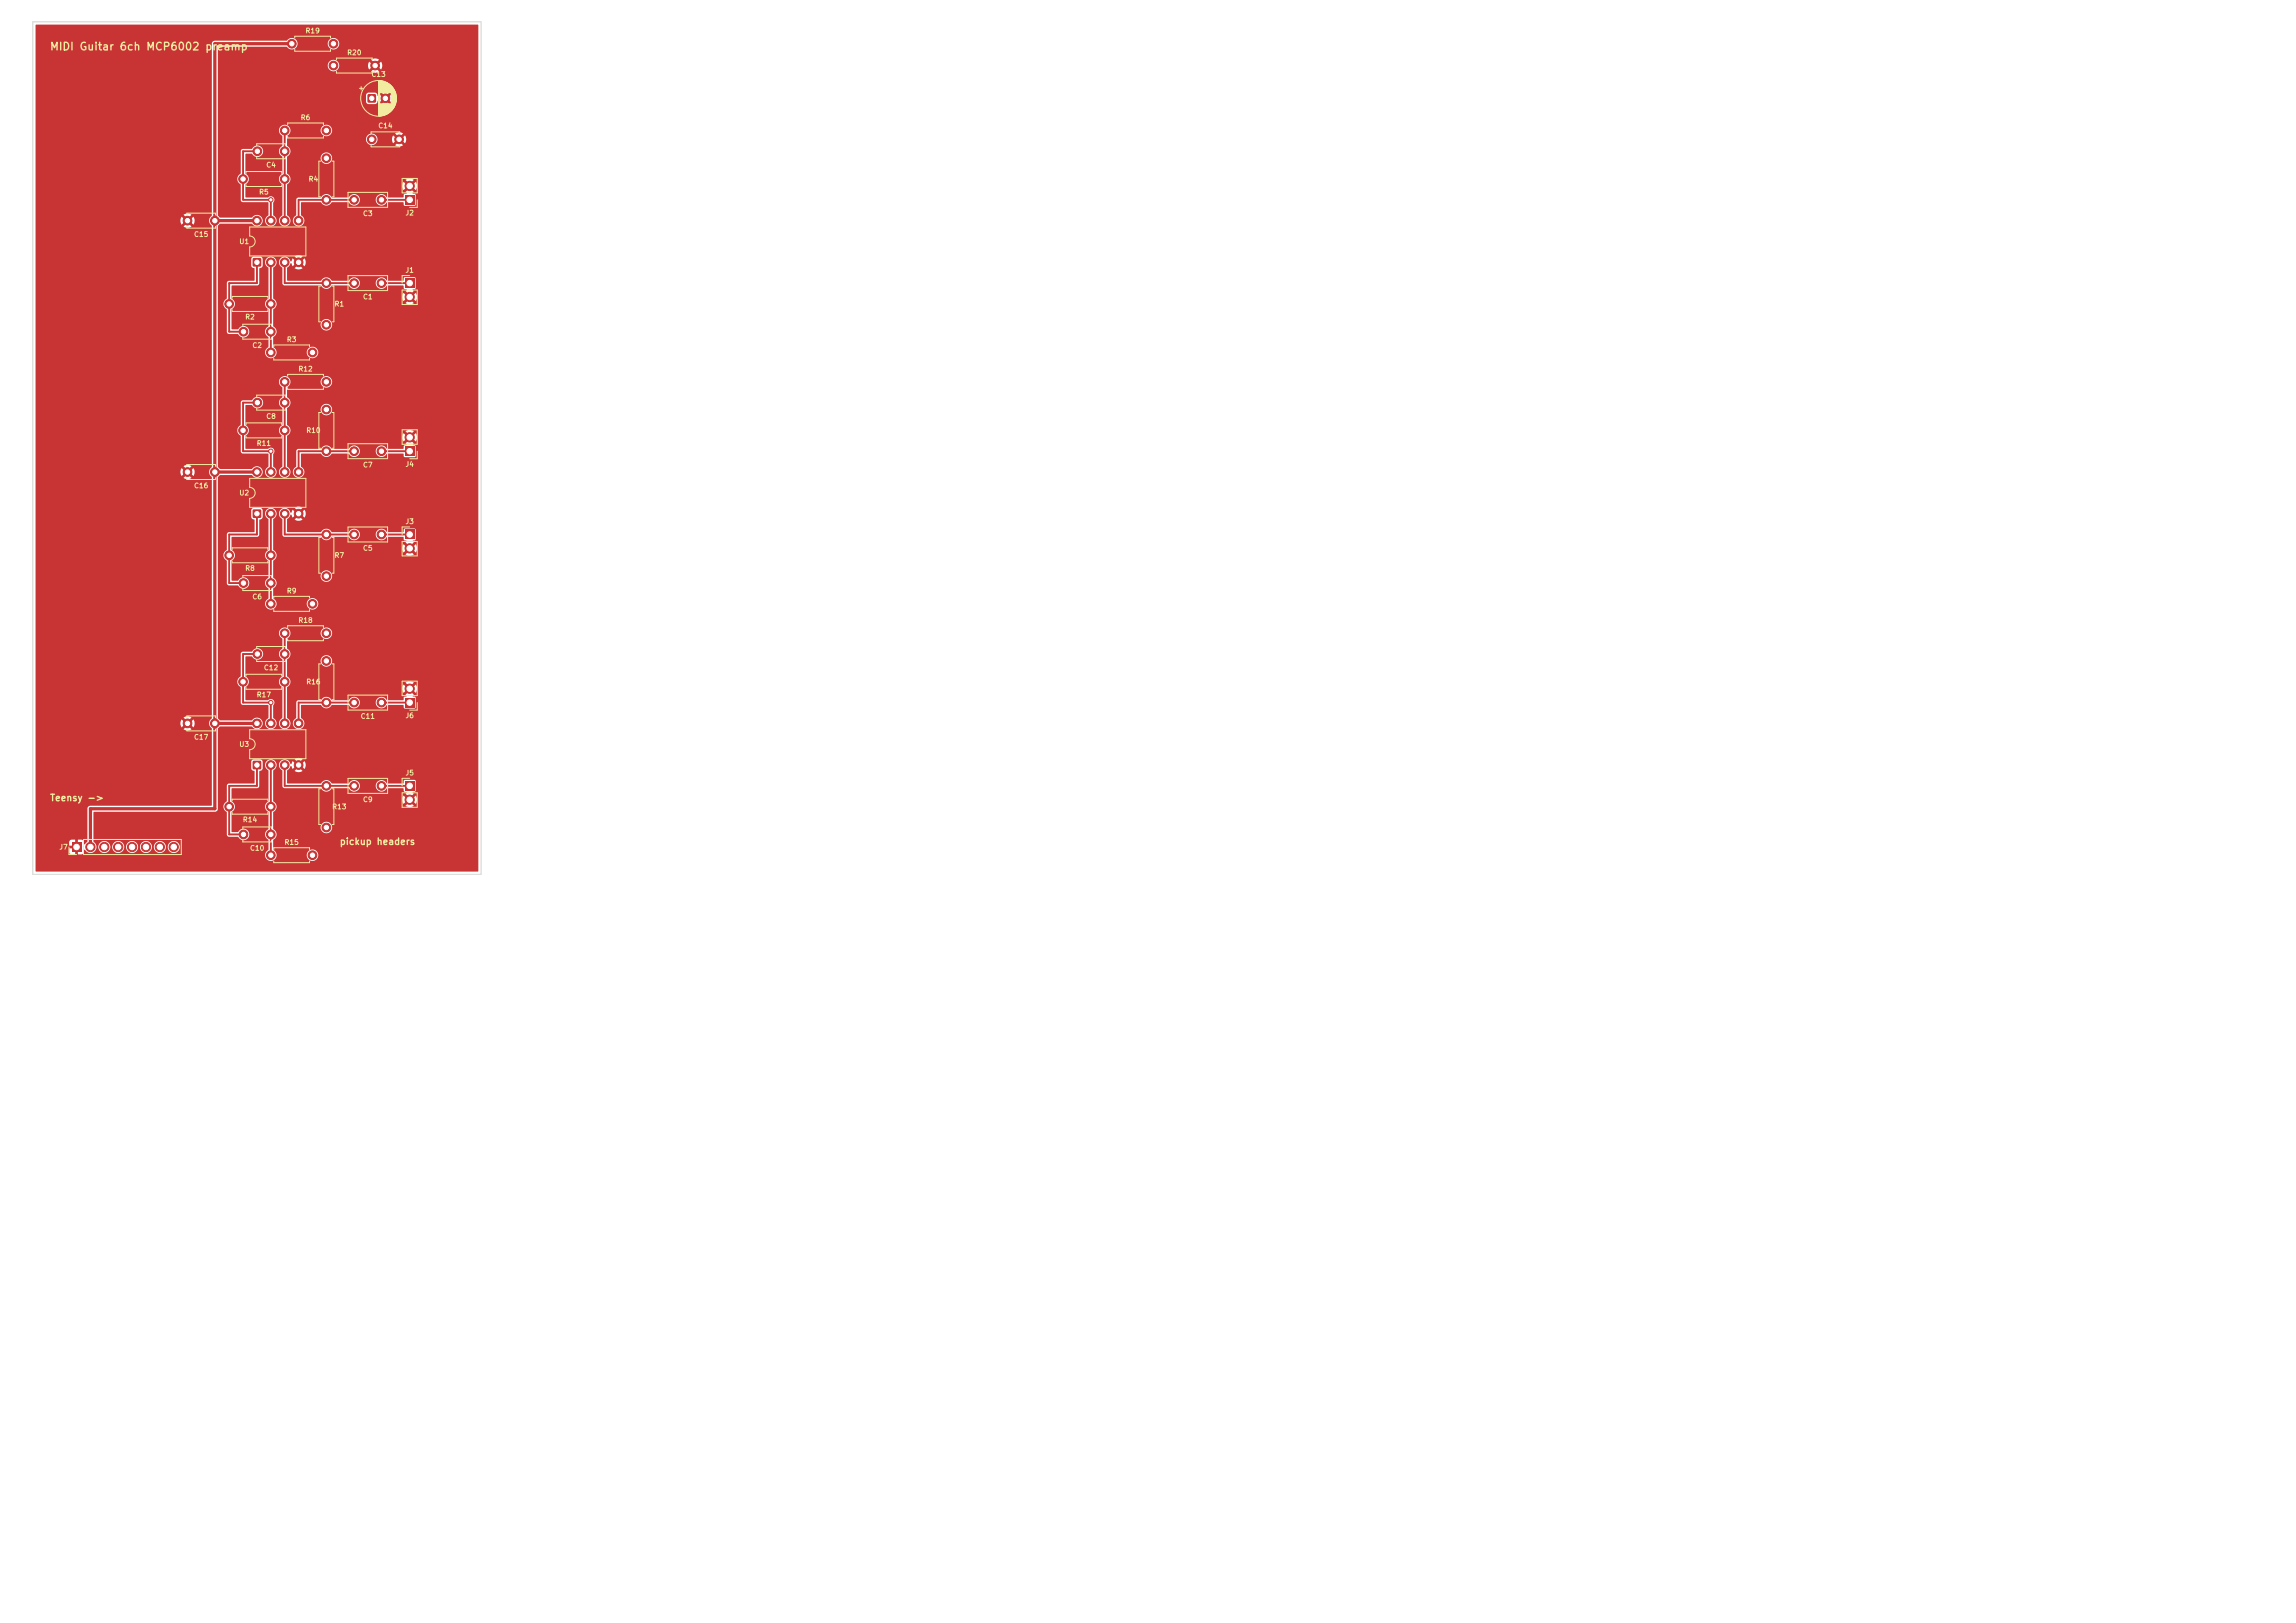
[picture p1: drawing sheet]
<svg xmlns="http://www.w3.org/2000/svg" width="420mm" height="297mm" viewBox="0 0 420 297" stroke-linecap="round" stroke-linejoin="round" font-family="sans-serif">
<defs><g id="words">
<text font-size="1.4" fill="#f2eda1" x="9" y="9.6">MIDI Guitar 6ch MCP6002 preamp</text>
<g font-size="1.2" fill="#f2eda1">
<text x="9" y="146.9">Teensy -&gt;</text>
<text x="62" y="154.9">pickup headers</text>
</g>
<g font-size=".9" fill="#f2eda1">
<text x="55.8" y="6.3">R19</text>
<text x="63.4" y="10.3">R20</text>
<text x="67.9" y="14.3">C13</text>
<text x="54.9" y="22.2">R6</text>
<text x="69.1" y="23.7">C14</text>
<text x="47.3" y="35.8">R5</text>
<text x="48.6" y="30.9">C4</text>
<text x="56.4" y="33.4">R4</text>
<text x="66.3" y="39.8">C3</text>
<text x="74.1" y="39.6">J2</text>
<text x="35.4" y="43.6">C15</text>
<text x="43.7" y="44.9">U1</text>
<text x="74.1" y="50.1">J1</text>
<text x="44.8" y="58.7">R2</text>
<text x="61.1" y="56.3">R1</text>
<text x="66.3" y="55">C1</text>
<text x="46.1" y="63.9">C2</text>
<text x="52.4" y="62.8">R3</text>
<text x="54.5" y="68.2">R12</text>
<text x="48.6" y="76.9">C8</text>
<text x="46.9" y="81.8">R11</text>
<text x="55.9" y="79.4">R10</text>
<text x="35.4" y="89.6">C16</text>
<text x="66.3" y="85.8">C7</text>
<text x="74.1" y="85.6">J4</text>
<text x="43.7" y="90.9">U2</text>
<text x="66.3" y="101">C5</text>
<text x="74.1" y="96.1">J3</text>
<text x="44.8" y="104.7">R8</text>
<text x="61.1" y="102.3">R7</text>
<text x="46.1" y="109.9">C6</text>
<text x="52.4" y="108.8">R9</text>
<text x="54.5" y="114.2">R18</text>
<text x="48.2" y="122.9">C12</text>
<text x="55.9" y="125.4">R16</text>
<text x="46.9" y="127.8">R17</text>
<text x="65.9" y="131.8">C11</text>
<text x="74.1" y="131.6">J6</text>
<text x="35.4" y="135.6">C17</text>
<text x="43.7" y="136.9">U3</text>
<text x="74.1" y="142.1">J5</text>
<text x="60.7" y="148.3">R13</text>
<text x="66.3" y="147">C9</text>
<text x="10.8" y="155.7">J7</text>
<text x="44.3" y="150.7">R14</text>
<text x="45.6" y="155.9">C10</text>
<text x="52" y="154.8">R15</text>
</g>
</g></defs>
<path d="M74.1 97h1.7v1.7h-1.7z" fill="#c83434"/>
<g fill="#c83434" stroke="#c83434" stroke-width=".18">
<circle cx="74.9" cy="100.3" r=".85"/>
<circle cx="69.8" cy="128.6" r=".8"/>
<circle cx="64.8" cy="128.6" r=".8"/>
<circle cx="52.1" cy="115.9" r=".8"/>
<circle cx="59.7" cy="115.9" r=".8"/>
<circle cx="69.8" cy="97.8" r=".8"/>
<circle cx="64.8" cy="97.8" r=".8"/>
<circle cx="69.8" cy="82.6" r=".8"/>
<circle cx="64.8" cy="82.6" r=".8"/>
<circle cx="52.1" cy="73.7" r=".8"/>
<circle cx="47.1" cy="73.7" r=".8"/>
<circle cx="49.5" cy="101.6" r=".8"/>
<circle cx="41.9" cy="101.6" r=".8"/>
</g>
<path d="M74.1 143h1.7v1.7h-1.7z" fill="#c83434"/>
<circle cx="74.9" cy="146.3" r=".85" fill="#c83434" stroke="#c83434" stroke-width=".18"/>
<path d="M74.1 51h1.7v1.7h-1.7z" fill="#c83434"/>
<g fill="#c83434" stroke="#c83434" stroke-width=".18">
<circle cx="74.9" cy="54.3" r=".85"/>
<circle cx="52.1" cy="124.8" r=".8"/>
<circle cx="44.5" cy="124.8" r=".8"/>
<circle cx="52.1" cy="78.8" r=".8"/>
<circle cx="44.5" cy="78.8" r=".8"/>
<circle cx="39.3" cy="132.4" r=".8"/>
<circle cx="34.3" cy="132.4" r=".8"/>
</g>
<path d="M46.3 47.3h1.4v1.4h-1.4z" fill="#c83434"/>
<g fill="#c83434" stroke="#c83434" stroke-width=".18">
<circle cx="49.5" cy="48" r=".8"/>
<circle cx="52.1" cy="48" r=".8"/>
<circle cx="54.6" cy="48" r=".8"/>
<circle cx="54.6" cy="40.4" r=".8"/>
<circle cx="52.1" cy="40.4" r=".8"/>
<circle cx="49.5" cy="40.4" r=".8"/>
<circle cx="47" cy="40.4" r=".8"/>
<circle cx="49.5" cy="106.7" r=".8"/>
<circle cx="44.5" cy="106.7" r=".8"/>
</g>
<path d="M74.1 127.7h1.7v1.7h-1.7z" fill="#c83434"/>
<g fill="#c83434" stroke="#c83434" stroke-width=".18">
<circle cx="74.9" cy="126" r=".85"/>
<circle cx="59.7" cy="36.6" r=".8"/>
<circle cx="59.7" cy="29" r=".8"/>
<circle cx="49.5" cy="152.7" r=".8"/>
<circle cx="44.5" cy="152.7" r=".8"/>
<circle cx="69.8" cy="51.8" r=".8"/>
<circle cx="64.8" cy="51.8" r=".8"/>
<circle cx="52.1" cy="69.9" r=".8"/>
<circle cx="59.7" cy="69.9" r=".8"/>
<circle cx="59.7" cy="128.6" r=".8"/>
<circle cx="59.7" cy="120.9" r=".8"/>
<circle cx="52.1" cy="27.7" r=".8"/>
<circle cx="47.1" cy="27.7" r=".8"/>
<circle cx="39.3" cy="40.4" r=".8"/>
<circle cx="34.3" cy="40.4" r=".8"/>
<circle cx="69.8" cy="143.8" r=".8"/>
<circle cx="64.8" cy="143.8" r=".8"/>
</g>
<path d="M74.1 35.7h1.7v1.7h-1.7z" fill="#c83434"/>
<circle cx="74.9" cy="34" r=".85" fill="#c83434" stroke="#c83434" stroke-width=".18"/>
<path d="M67.3 17.3h1.4v1.4h-1.4z" fill="#c83434"/>
<g fill="#c83434" stroke="#c83434" stroke-width=".18">
<circle cx="70.5" cy="18" r=".8"/>
<circle cx="49.5" cy="60.7" r=".8"/>
<circle cx="44.5" cy="60.7" r=".8"/>
<circle cx="68" cy="25.5" r=".8"/>
<circle cx="73" cy="25.5" r=".8"/>
<circle cx="49.5" cy="55.6" r=".8"/>
<circle cx="41.9" cy="55.6" r=".8"/>
<circle cx="39.3" cy="86.4" r=".8"/>
<circle cx="34.3" cy="86.4" r=".8"/>
<circle cx="61" cy="12" r=".8"/>
<circle cx="68.6" cy="12" r=".8"/>
<circle cx="69.8" cy="36.6" r=".8"/>
<circle cx="64.8" cy="36.6" r=".8"/>
<circle cx="49.5" cy="156.5" r=".8"/>
<circle cx="57.2" cy="156.5" r=".8"/>
<circle cx="52.1" cy="119.7" r=".8"/>
<circle cx="47.1" cy="119.7" r=".8"/>
<circle cx="49.5" cy="147.6" r=".8"/>
<circle cx="41.9" cy="147.6" r=".8"/>
<circle cx="49.5" cy="110.5" r=".8"/>
<circle cx="57.2" cy="110.5" r=".8"/>
<circle cx="59.7" cy="82.6" r=".8"/>
<circle cx="59.7" cy="74.9" r=".8"/>
<circle cx="49.5" cy="64.5" r=".8"/>
<circle cx="57.2" cy="64.5" r=".8"/>
</g>
<path d="M46.3 139.3h1.4v1.4h-1.4z" fill="#c83434"/>
<g fill="#c83434" stroke="#c83434" stroke-width=".18">
<circle cx="49.5" cy="140" r=".8"/>
<circle cx="52.1" cy="140" r=".8"/>
<circle cx="54.6" cy="140" r=".8"/>
<circle cx="54.6" cy="132.4" r=".8"/>
<circle cx="52.1" cy="132.4" r=".8"/>
<circle cx="49.5" cy="132.4" r=".8"/>
<circle cx="47" cy="132.4" r=".8"/>
</g>
<path d="M74.1 81.7h1.7v1.7h-1.7z" fill="#c83434"/>
<circle cx="74.9" cy="80" r=".85" fill="#c83434" stroke="#c83434" stroke-width=".18"/>
<path d="M46.3 93.3h1.4v1.4h-1.4z" fill="#c83434"/>
<g fill="#c83434" stroke="#c83434" stroke-width=".18">
<circle cx="49.5" cy="94" r=".8"/>
<circle cx="52.1" cy="94" r=".8"/>
<circle cx="54.6" cy="94" r=".8"/>
<circle cx="54.6" cy="86.4" r=".8"/>
<circle cx="52.1" cy="86.4" r=".8"/>
<circle cx="49.5" cy="86.4" r=".8"/>
<circle cx="47" cy="86.4" r=".8"/>
<circle cx="59.7" cy="97.8" r=".8"/>
<circle cx="59.7" cy="105.4" r=".8"/>
<circle cx="59.7" cy="51.8" r=".8"/>
<circle cx="59.7" cy="59.4" r=".8"/>
<circle cx="52.1" cy="23.9" r=".8"/>
<circle cx="59.7" cy="23.9" r=".8"/>
<circle cx="52.1" cy="32.8" r=".8"/>
<circle cx="44.5" cy="32.8" r=".8"/>
<circle cx="59.7" cy="143.8" r=".8"/>
<circle cx="59.7" cy="151.4" r=".8"/>
<circle cx="53.4" cy="8" r=".8"/>
<circle cx="61" cy="8" r=".8"/>
</g>
<path d="M13.2 154.2h1.6v1.7h-1.6z" fill="#c83434"/>
<g fill="#c83434" stroke="#c83434" stroke-width=".18">
<circle cx="16.5" cy="155" r=".85"/>
<circle cx="19.1" cy="155" r=".85"/>
<circle cx="21.6" cy="155" r=".85"/>
<circle cx="24.2" cy="155" r=".85"/>
<circle cx="26.7" cy="155" r=".85"/>
<circle cx="29.2" cy="155" r=".85"/>
<circle cx="31.8" cy="155" r=".85"/>
<circle cx="49.5" cy="36.6" r=".4"/>
<circle cx="49.5" cy="82.6" r=".4"/>
<circle cx="49.5" cy="128.6" r=".4"/>
</g>
<path d="M53.4 8h-14.1v140h-22.8v7M39.3 40.4h7.7M39.3 86.4h7.7M39.3 132.4h7.7" fill="none" stroke="#c83434" stroke-width=".6"/>
<g fill="none" stroke="#c83434" stroke-width=".35">
<path d="M47.1 27.7h-2.6v8.9h5v3.8M52.1 23.9v16.5M64.8 36.6h-10.2v3.8M69.8 36.6h5.1M47 48v3.8h-5.1v8.9h2.6M49.5 48v16.5M52.1 48v3.8h12.7M69.8 51.8h5.1M47.1 73.7h-2.6v8.9h5v3.8M52.1 69.9v16.5M47 94v3.8h-5.1v8.9h2.6M49.5 94v16.5"/>
<path d="M52.1 94v3.8h12.7M64.8 82.6h-10.2v3.8M69.8 97.8h5.1M69.8 82.6h5.1M47.1 119.7h-2.6v8.9h5v3.8M52.1 115.9v16.5M47 140v3.8h-5.1v8.9h2.6M49.5 140v16.5M52.1 140v3.8h12.7M64.8 128.6h-10.2v3.8M69.8 128.6h5.1M69.8 143.8h5.1"/>
</g>
<path d="M6.5 4.6l80.9-.1 .1 .1v154.8h-81v-5.3h6.1v.7h1v.4h-1l.1 .8 .1 .2 .2 .1h.8v-.9h.5v.9h.6a.62 .62 0 0 0 .5-.8h.1a1.14 1.14 0 0 0 1.3 .6 1.14 1.14 0 0 0 .8-1.2h.4v.2a1.1 1.1 0 0 0 1.2 1 1.1 1.1 0 0 0 1-1.2h.3v.2a1.1 1.1 0 0 0 1.2 1 1.1 1.1 0 0 0 1-1.2h.4v.2a1.1 1.1 0 0 0 1.1 1 1.1 1.1 0 0 0 1.1-1.2h.3v.2a1.1 1.1 0 0 0 1.2 1 1.1 1.1 0 0 0 1-1.2h.3v.2a1.1 1.1 0 0 0 1.2 1 1.1 1.1 0 0 0 1-1.2h.4v.2a1.1 1.1 0 0 0 1.7 .8 1.1 1.1 0 0 0 0-1.8 1.1 1.1 0 0 0-1.7 .8h-.4v-.2a1.1 1.1 0 0 0-1.1-.8 1.1 1.1 0 0 0-1.1 1h-.3v-.2a1.1 1.1 0 0 0-1.2-.8 1.1 1.1 0 0 0-1 1h-.3l-.1-.2a1.1 1.1 0 0 0-1.1-.8 1.1 1.1 0 0 0-1 1h-.4v-.2a1.1 1.1 0 0 0-1.2-.8 1.1 1.1 0 0 0-1 1h-.3v-.2a1.1 1.1 0 0 0-1.2-.8 1.1 1.1 0 0 0-1 1h-.4l-.1-.5-.4-.4v-5.3l.1-.1h22.2l.4-.4 .1-.7h1l.1 .6 .5 .6v4.2l.4 .2h1.6a1.07 1.07 0 0 0 1.4 .6 1.07 1.07 0 0 0 .6-1.4 1.07 1.07 0 0 0-1.5-.5l-.5 .5-1.1-.1v-3.6a1.06 1.06 0 0 0 0-1.9v-2.5h4.7l.2-.1 .1-2.9 .6-.4 .1-.9h.4l.1 .6 .5 .5v5.6a1.18 1.18 0 0 0 0 2.1v3a1.14 1.14 0 0 0 0 2v1.8a1.06 1.06 0 0 0-.1 1.9 1.06 1.06 0 0 0 1.6-1h5.5v.2a1.06 1.06 0 0 0 1.6 .8 1.06 1.06 0 0 0 0-1.8 1.06 1.06 0 0 0-1.6 .8h-5.5l-.2-.6-.4-.3v-1.8a1.18 1.18 0 0 0 0-2v-.4h8.6a1.06 1.06 0 0 0 1.5 1.1 1.06 1.06 0 0 0 .3-1.7 1.06 1.06 0 0 0-1.7 .4l-.1 .2h-8.6v-2.7a1.06 1.06 0 0 0 0-1.9v-5.7l.5-.5 .1-.6h.4a1.57 1.57 0 0 0 .7 1.1v2.9l.2 .3h6.8a1.18 1.18 0 0 0 2 0l3.1 .1a1.07 1.07 0 0 0 1.2 .5 1.07 1.07 0 0 0 .8-1.1h2.9v.2a1.06 1.06 0 0 0 .9 .9 1.06 1.06 0 0 0 1.1-.5h3.1l.1 .5 .5 .2-.2 .2 .6 .7-.3 .3-.7-.6a1.33 1.33 0 0 0 0 1.5l.7-.6 .3 .3-.6 .7a1.34 1.34 0 0 0 1.5 0l-.6-.7 .3-.3 .7 .6a1.34 1.34 0 0 0 0-1.5l-.7 .6-.3-.3 .6-.7-.2-.2 .5-.2v-1.9l-.1-.2h-1.9l-.3 .7-3-.1a1.06 1.06 0 0 0-1.1-.5 1.06 1.06 0 0 0-.9 .9h-2.9v-.2a1.06 1.06 0 0 0-.9-.7 1.06 1.06 0 0 0-1.1 .5h-3.2a1.06 1.06 0 0 0-1.8 0l-6.2 .1-.1-2.4 .4-.3 .3-.5 .3 .5 .7-.7 .4 .4-.7 .7a1.29 1.29 0 0 0 1.4 0l-.6-.7 .3-.4 .7 .7a1.29 1.29 0 0 0 0-1.4l-.7 .7-.3-.4 .6-.7a1.29 1.29 0 0 0-1.4 0l.7 .7-.4 .4-.7-.7-.3 .5a1.09 1.09 0 0 0-1.1-.8 1.09 1.09 0 0 0-1.1 .9h-.4v-.2a1.06 1.06 0 0 0-1.2-.8 1.06 1.06 0 0 0-.9 1h-.4l-.1-.7-.3-.2-1.3-.1-.3 .2-.2 .3 .1 1.3 .1 .2 .5 .2v2.2l-4.9 .2-.2 .3v2.8l-.4 .4-.2 .5h-1v-14.2l.4-.4h5.7a1.08 1.08 0 0 0 1.7 .3 1.08 1.08 0 0 0 0-1.6 1.08 1.08 0 0 0-1.7 .2h-5.7l-.4-.3v-6.8h3.5a1.57 1.57 0 0 0 .6 1.1l.1 3 .3 .2h4.7v2.3a1.06 1.06 0 0 0-.5 1.5 1.06 1.06 0 0 0 1.5 .4 1.06 1.06 0 0 0 .1-1.6l-.2-.3v-2.3a.67 .67 0 0 0 0-.9 .67 .67 0 0 0-1 0h-4.1l.1-2.4a1.06 1.06 0 0 0 0-1.9l-.1-3.6 1.2-.1a1.06 1.06 0 0 0 1.6 .5 1.06 1.06 0 0 0 .1-1.7 1.06 1.06 0 0 0-1.7 .3l-1.7 .1-.3 .2-.1 4.2-.5 .6-.1 .4h-3.5v-8.9h11.1a1.57 1.57 0 0 0 .7 1.1l-.1 1.8a1.14 1.14 0 0 0 .1 2l-.1 3.1a1.14 1.14 0 0 0 .1 2l-.1 5.6a1.06 1.06 0 0 0-.1 1.9 1.06 1.06 0 0 0 1.6-1h.5v.2a1.06 1.06 0 0 0 1.6 .8 1.06 1.06 0 0 0-.1-1.9v-2.4h3.6a1.14 1.14 0 0 0 2 0h3.1a1.07 1.07 0 0 0 1.2 .6 1.07 1.07 0 0 0 .8-1.1h2.9v.2a1.06 1.06 0 0 0 .9 .9 1.06 1.06 0 0 0 1.1-.5l3-.1 .3 .7h1.9l.1-.3v-1.8l-.5-.2 .2-.3-.6-.6 .3-.3 .7 .5a1.34 1.34 0 0 0 0-1.4l-.7 .6-.3-.4 .5-.6a1.34 1.34 0 0 0-1.4 0l.6 .6-.3 .4-.7-.6a1.34 1.34 0 0 0 0 1.5l.7-.6 .3 .3-.6 .6 .2 .3-.5 .2-.1 .5h-3a1.12 1.12 0 0 0-1.1-.5 1.12 1.12 0 0 0-1 .9h-2.9v-.2a1.06 1.06 0 0 0-.9-.8 1.06 1.06 0 0 0-1.1 .6h-3.2a1.06 1.06 0 0 0-1.8 0l-4.4 .1-.2 .3v2.9l-.4 .3-.2 .6h-.5l-.2-.6-.4-.4 .1-5.6a1.06 1.06 0 0 0 0-1.9l-.1-3h6.1a1.06 1.06 0 0 0 1.5 1.1 1.06 1.06 0 0 0 .3-1.7 1.06 1.06 0 0 0-1.7 .4l-.1 .2h-6.1l.1-.2a1.06 1.06 0 0 0 0-1.9l-.1-1.8 .5-.5 .1-.6h5.5a1.06 1.06 0 0 0 1.5 1.1 1.06 1.06 0 0 0 .3-1.8 1.06 1.06 0 0 0-1.7 .5l-.1 .2h-5.5a1.06 1.06 0 0 0-1-1 1.06 1.06 0 0 0-1.1 1h-11.1v-14.3h1l.1 .6 .5 .6 .1 4.3 .3 .1h1.6a1.07 1.07 0 0 0 1.5 .6 1.07 1.07 0 0 0 .4-1.5 1.07 1.07 0 0 0-1.5-.3l-.4 .4-1.1-.1-.1-3.5a1.18 1.18 0 0 0 0-2.1l.1-2.4h4.7l.2-.1 .1-2.9 .6-.4 .1-.9h.4l.1 .6 .5 .5v5.6a1.18 1.18 0 0 0 0 2.1v3a1.14 1.14 0 0 0 0 2v1.8a1.06 1.06 0 0 0-.1 1.9 1.06 1.06 0 0 0 1.6-1h5.5v.2a1.06 1.06 0 0 0 1.6 .8 1.06 1.06 0 0 0 0-1.8 1.06 1.06 0 0 0-1.6 .8h-5.5l-.2-.6-.4-.3v-1.8a1.18 1.18 0 0 0 0-2v-.4h8.6a1.06 1.06 0 0 0 1.5 1.1 1.06 1.06 0 0 0 .3-1.7 1.06 1.06 0 0 0-1.7 .4l-.1 .2h-8.6v-2.7a1.14 1.14 0 0 0 0-2v-5.6l.5-.5 .1-.6h.4a1.58 1.58 0 0 0 .7 1.1v2.9l.2 .3h6.8a1.18 1.18 0 0 0 2 0l3.1 .1a1.07 1.07 0 0 0 1.2 .5 1.07 1.07 0 0 0 .8-1.1h2.9v.2a1.11 1.11 0 0 0 1 .9 1.11 1.11 0 0 0 1.1-.6l3 .1 .1 .5 .5 .2-.2 .2 .6 .7-.3 .3-.7-.6a1.33 1.33 0 0 0 0 1.5l.7-.6 .3 .3-.6 .7a1.34 1.34 0 0 0 1.5 0l-.6-.7 .3-.3 .7 .6a1.34 1.34 0 0 0 0-1.5l-.7 .6-.3-.3 .6-.7-.2-.2 .5-.2v-1.9l-.1-.2h-1.9l-.3 .7h-2.9a1.12 1.12 0 0 0-1.1-.6 1.12 1.12 0 0 0-1 .9h-2.9v-.2a1.06 1.06 0 0 0-.9-.7 1.06 1.06 0 0 0-1.1 .5h-3.2a1.06 1.06 0 0 0-1.8 0l-6.2 .1-.1-2.4 .4-.3 .3-.5 .3 .5 .7-.7 .4 .4-.7 .7a1.29 1.29 0 0 0 1.4 0l-.6-.7 .3-.4 .7 .7a1.29 1.29 0 0 0 0-1.4l-.7 .7-.3-.4 .6-.7a1.29 1.29 0 0 0-1.4 0l.7 .7-.4 .4-.7-.7-.3 .5a1.09 1.09 0 0 0-1.1-.8 1.09 1.09 0 0 0-1.1 .9h-.4v-.2a1.06 1.06 0 0 0-1.2-.8 1.06 1.06 0 0 0-.9 1h-.4l-.1-.7-.3-.2-1.3-.1-.3 .2-.2 .3 .1 1.3 .1 .2 .5 .2v2.2l-4.9 .2-.2 .3v2.8l-.4 .4-.2 .5h-1v-14.2l.4-.4h5.7a1.08 1.08 0 0 0 1.7 .3 1.08 1.08 0 0 0 0-1.6 1.08 1.08 0 0 0-1.7 .2h-5.7l-.4-.3v-6.8h3.5a1.58 1.58 0 0 0 .6 1.1l.1 3 .3 .2h4.7v2.3a1.06 1.06 0 0 0-.5 1.5 1.06 1.06 0 0 0 1.5 .4 1.06 1.06 0 0 0 .1-1.6l-.2-.3v-2.3a.67 .67 0 0 0 0-.9 .67 .67 0 0 0-1 0h-4.1l.1-2.4a1.06 1.06 0 0 0 0-1.9l-.1-3.6 1.2-.1a1.06 1.06 0 0 0 1.6 .5 1.06 1.06 0 0 0 .1-1.7 1.06 1.06 0 0 0-1.7 .3l-1.7 .1-.3 .2-.1 4.2-.5 .6-.1 .4h-3.5v-8.9h11.1l.1 .6 .6 .5-.1 1.8a1.14 1.14 0 0 0 .1 2l-.1 3.1a1.14 1.14 0 0 0 .1 2l-.1 5.6a1.06 1.06 0 0 0-.1 1.9 1.06 1.06 0 0 0 1.6-1h.5v.2a1.06 1.06 0 0 0 1.6 .8 1.06 1.06 0 0 0-.1-1.9v-2.4h3.6a1.14 1.14 0 0 0 2 0h3.1a1.07 1.07 0 0 0 1.2 .6 1.07 1.07 0 0 0 .8-1.1h2.9v.2a1.11 1.11 0 0 0 1 .9 1.11 1.11 0 0 0 1.1-.6h2.9l.3 .7h1.9l.1-.3v-1.8l-.5-.2 .2-.3-.6-.6 .3-.3 .7 .6a1.33 1.33 0 0 0 0-1.5l-.7 .6-.3-.4 .5-.6a1.34 1.34 0 0 0-1.4 0l.6 .6-.3 .4-.7-.6a1.34 1.34 0 0 0 0 1.5l.7-.6 .3 .3-.6 .6 .2 .3-.5 .2-.1 .5h-3a1.12 1.12 0 0 0-1.1-.5 1.12 1.12 0 0 0-1 .9h-2.9v-.2a1.06 1.06 0 0 0-.9-.8 1.06 1.06 0 0 0-1.1 .6h-3.2a1.06 1.06 0 0 0-1.8 0l-4.4 .1-.2 .3v2.9l-.4 .3-.2 .6h-.5l-.2-.6-.4-.4v-5.5a1.18 1.18 0 0 0 0-2.1v-2.9h6.1a1.06 1.06 0 0 0 1.5 1.1 1.06 1.06 0 0 0 .3-1.7 1.06 1.06 0 0 0-1.7 .4l-.1 .2h-6.1l.1-.2a1.06 1.06 0 0 0 0-1.9l-.1-1.8 .5-.5 .1-.6h5.5a1.06 1.06 0 0 0 1.5 1.1 1.06 1.06 0 0 0 .3-1.8 1.06 1.06 0 0 0-1.7 .5l-.1 .2h-5.5a1.06 1.06 0 0 0-1-1 1.06 1.06 0 0 0-1.1 1h-11.1v-14.3h1l.1 .6 .5 .6 .1 4.3 .3 .1h1.7a1.07 1.07 0 0 0 1.6 .3 1.07 1.07 0 0 0-.1-1.7 1.07 1.07 0 0 0-1.6 .6l-1.1-.1v-3.6a1.06 1.06 0 0 0 0-1.9v-2.5h4.7l.2-.1 .1-2.9 .6-.4 .1-.9h.4l.1 .6 .5 .5v5.6a1.14 1.14 0 0 0 0 2.1v3a1.14 1.14 0 0 0 0 2v1.8a1.06 1.06 0 0 0-.1 1.9 1.06 1.06 0 0 0 1.6-1h5.5v.2a1.06 1.06 0 0 0 1.6 .8 1.06 1.06 0 0 0 0-1.8 1.06 1.06 0 0 0-1.6 .8h-5.5l-.1-.4-.5-.5v-1.8a1.18 1.18 0 0 0 0-2v-.4h8.6a1.06 1.06 0 0 0 1.5 1.1 1.06 1.06 0 0 0 .3-1.7 1.06 1.06 0 0 0-1.7 .4l-.1 .2h-8.6v-2.7a1.13 1.13 0 0 0 0-2v-5.7a1.06 1.06 0 0 0 .6-1h.4l.1 .6 .6 .5v2.9l.2 .3h6.8a1.18 1.18 0 0 0 2 0l3.1 .1a1.07 1.07 0 0 0 1.2 .5 1.07 1.07 0 0 0 .8-1.1h2.9v.2a1.06 1.06 0 0 0 .9 .9 1.06 1.06 0 0 0 1.1-.5h3.1l.1 .5 .5 .2-.2 .2 .6 .7-.3 .3-.7-.6a1.33 1.33 0 0 0 0 1.5l.7-.6 .3 .3-.6 .7a1.34 1.34 0 0 0 1.5 0l-.6-.7 .3-.3 .7 .6a1.34 1.34 0 0 0 0-1.5l-.7 .6-.3-.3 .6-.7-.2-.2 .5-.2v-1.9l-.1-.2h-1.9l-.3 .7h-2.9a1.12 1.12 0 0 0-1.1-.6 1.12 1.12 0 0 0-1 .9h-2.9v-.2a1.12 1.12 0 0 0-1-.7 1.12 1.12 0 0 0-1.1 .6h-3a1.13 1.13 0 0 0-1-.6 1.13 1.13 0 0 0-1 .6h-6.1l-.1-2.4 .4-.3 .3-.5 .3 .5 .7-.7 .4 .4-.7 .7a1.29 1.29 0 0 0 1.4 0l-.6-.7 .3-.4 .7 .7a1.29 1.29 0 0 0 0-1.4l-.7 .7-.3-.4 .6-.7a1.29 1.29 0 0 0-1.4 0l.7 .7-.4 .4-.7-.7-.3 .5a1.09 1.09 0 0 0-1.1-.8 1.09 1.09 0 0 0-1.1 .9h-.4v-.2a1.06 1.06 0 0 0-1.2-.8 1.06 1.06 0 0 0-.9 1h-.4l-.1-.7-.3-.2-1.3-.1-.3 .2-.2 .3 .1 1.3 .1 .2 .5 .2v2.2l-4.9 .2-.2 .3v2.8l-.4 .4-.2 .5h-1v-14.2l.4-.4h5.7a1.08 1.08 0 0 0 1.7 .3 1.08 1.08 0 0 0 0-1.6 1.08 1.08 0 0 0-1.7 .2h-5.7l-.4-.3v-6.8h3.5a1.58 1.58 0 0 0 .6 1.1l.1 3 .3 .2h4.7v2.3a1.06 1.06 0 0 0-.5 1.5 1.06 1.06 0 0 0 1.5 .4 1.06 1.06 0 0 0 .1-1.6l-.2-.3v-2.3a.67 .67 0 0 0 0-.9 .67 .67 0 0 0-1 0h-4.1v-2.4a1.13 1.13 0 0 0 0-2v-3.5h1.2a1.06 1.06 0 0 0 1.6 .3 1.06 1.06 0 0 0 0-1.6 1.06 1.06 0 0 0-1.6 .3l-1.7 .1-.3 .2-.1 4.2-.5 .6-.1 .4h-3.5v-8.9h11.1l.1 .6 .6 .5v1.7a1.18 1.18 0 0 0 0 2.1l-.1 3.1a1.14 1.14 0 0 0 .1 2l-.1 5.6a1.06 1.06 0 0 0-.1 1.9 1.06 1.06 0 0 0 1.6-1h.5v.2a1.08 1.08 0 0 0 1.7 .7 1.08 1.08 0 0 0-.3-1.9l.1-2.3 3.7 .1a1.06 1.06 0 0 0 1.8 0h3.2a1.06 1.06 0 0 0 1.3 .5 1.06 1.06 0 0 0 .7-1.1h2.9v.2a1.06 1.06 0 0 0 .9 .9 1.06 1.06 0 0 0 1.1-.5l3-.1 .3 .7h1.9l.1-.3v-1.8l-.5-.1v-.2l.2-.2-.6-.6 .3-.3 .7 .6a1.34 1.34 0 0 0 0-1.5l-.7 .6-.3-.4 .5-.6a1.34 1.34 0 0 0-1.4 0l.6 .6-.3 .4-.7-.6a1.34 1.34 0 0 0 0 1.5l.7-.6 .3 .3-.6 .6 .2 .3-.5 .2-.1 .5h-3a1.12 1.12 0 0 0-1.1-.5 1.12 1.12 0 0 0-1 .9h-2.9v-.2a1.06 1.06 0 0 0-.9-.8 1.06 1.06 0 0 0-1.1 .6h-3.1a1.08 1.08 0 0 0-1.9 0l-4.4 .1-.2 .3v2.9l-.4 .3-.2 .6h-.5l-.2-.6-.4-.4v-5.5a1.18 1.18 0 0 0 0-2.1v-2.9h6.1a1.06 1.06 0 0 0 1.5 1.1 1.06 1.06 0 0 0 .3-1.7 1.06 1.06 0 0 0-1.7 .4l-.1 .2h-6.1v-.1a1.13 1.13 0 0 0 0-2.1v-1.2h14.4a1.06 1.06 0 0 0 1.1 1.2 1.06 1.06 0 0 0 1.1-1.2h2.6l.2 .8 .7-.7 .4 .4-.7 .7a1.29 1.29 0 0 0 1.4 0l-.7-.7 .4-.4 .7 .7a1.29 1.29 0 0 0 0-1.4l-.7 .7-.4-.4 .7-.7a1.3 1.3 0 0 0-1.4 0l.7 .7-.4 .4-.7-.7-.2 .6h-2.6a1.06 1.06 0 0 0-1.1-1 1.06 1.06 0 0 0-1.1 1h-14.4l.1-.6a1.07 1.07 0 0 0 .5-1h5.5v.2a1.06 1.06 0 0 0 1.7 .8 1.06 1.06 0 0 0 0-1.8 1.06 1.06 0 0 0-1.7 .8h-5.5v-.2a1.06 1.06 0 0 0-1.1-.8 1.06 1.06 0 0 0-1 1h-11.1v-6.4h27v1.2l.2 .3 .2 .1 1.3 .1a.67 .67 0 0 0 .5-.7l.3 .3 .7-.7 .4 .4-.7 .7a1.3 1.3 0 0 0 1.4 0l-.7-.7 .4-.4 .7 .7a1.29 1.29 0 0 0 0-1.4l-.7 .7-.4-.4 .7-.7a1.29 1.29 0 0 0-1.4 0l.7 .7-.4 .4-.7-.7-.1 .2a.16 .16 0 0 1-.2 0 .16 .16 0 0 1-.1-.2l-.3-.3-1.3-.1-.3 .2-.2 .3h-27v-5.5h20a1.06 1.06 0 0 0 1.1 1.2 1.06 1.06 0 0 0 1.1-1.2h5.2l.2 .8 .7-.7 .4 .4-.7 .7a1.29 1.29 0 0 0 1.4 0l-.6-.7 .3-.4 .7 .7a1.29 1.29 0 0 0 0-1.4l-.7 .7-.3-.4 .6-.7a1.3 1.3 0 0 0-1.4 0l.7 .7-.4 .4-.7-.7-.2 .6h-5.2a1.06 1.06 0 0 0-1.1-1 1.06 1.06 0 0 0-1.1 1h-20v-3.3l12.5-.1a1.09 1.09 0 0 0 1.3 .5 1.09 1.09 0 0 0 .7-1.1h5.5v.2a1.06 1.06 0 0 0 1.7 .8 1.06 1.06 0 0 0 0-1.8 1.06 1.06 0 0 0-1.7 .8h-5.5v-.2a1.1 1.1 0 0 0-.9-.8 1.1 1.1 0 0 0-1.1 .5h-13.2l-.4 .4-.1 31.7a1.12 1.12 0 0 0 0 1.8v44.2a1.12 1.12 0 0 0 0 1.8v44.2a1.12 1.12 0 0 0 0 1.8v14.1h-22.2l-.4 .3-.1 .2v6.1l-.5 .5-.1-.1-.2-.6-.3-.2h-.6v1h-.5v-1l-.9 .1-.3 .4h-6.1v-21.8h26.5l.2 .8 .7-.7 .4 .4-.7 .7a1.29 1.29 0 0 0 1.4 0l-.7-.7 .4-.4 .7 .7a1.29 1.29 0 0 0 0-1.4l-.7 .6-.4-.3 .7-.7a1.29 1.29 0 0 0-1.4 0l.7 .7-.4 .3-.7-.6-.2 .6h-26.5v-46h26.5l.2 .8 .7-.7 .4 .4-.7 .7a1.29 1.29 0 0 0 1.4 0l-.7-.7 .4-.4 .7 .7a1.29 1.29 0 0 0 0-1.4l-.7 .6-.4-.3 .7-.7a1.29 1.29 0 0 0-1.4 0l.7 .7-.4 .3-.7-.6-.2 .6h-26.5v-46h26.5l.2 .8 .7-.7 .4 .4-.7 .7a1.3 1.3 0 0 0 1.4 0l-.7-.7 .4-.4 .7 .7a1.29 1.29 0 0 0 0-1.4l-.7 .6-.4-.3 .7-.7a1.29 1.29 0 0 0-1.4 0l.7 .7-.4 .3-.7-.6-.2 .6h-26.5z" fill="#c83434"/>
<g fill="none" stroke="#f2eda1" stroke-width=".18">
<path d="M53.9 7v-.4h6.6v.4M53.9 9v.4h6.6v-.4M61.5 11v-.4h6.6v.4M61.5 13v.4h6.6v-.4M65.7 16.2h.7M66.1 15.8v.7M69.2 14.8v6.4M69.3 14.8v6.4M69.4 14.8v6.4M69.5 14.8v2.2M69.5 19v2.2M69.6 14.8v2.2"/>
<path d="M69.6 19v2.2M69.7 14.8v2.2M69.7 19v2.2M69.8 14.8v2.2M69.8 19v2.2M69.9 14.8v2.2M69.9 19v2.2M70 14.8v2.2M70 19v2.2M70 14.9v2.1M70 19v2.1M70.1 14.9v2.1"/>
<path d="M70.1 19v2.1M70.2 19l-.1 2.1M70.2 14.9v2.1M70.2 19v2.1M70.3 14.9v2.1M70.3 19v2.1M70.3 15v2M70.3 19v2M70.4 15v2M70.4 19v2M70.5 19l-.1 2M70.5 15v2"/>
<path d="M70.5 19v2M70.6 15v2M70.6 19v2M70.6 15.1v1.9M70.6 19v1.9M70.7 15.1v1.9M70.7 19v1.9M70.8 15.1v1.9M70.8 19v1.9M70.8 15.2v1.8M70.8 19v1.8M70.9 15.2v1.8"/>
<path d="M70.9 19v1.8M71 15.3v1.7M71 19v1.7M71.1 15.3v1.7M71.1 19v1.7M71.2 15.4v1.6M71.2 19v1.6M71.3 15.5v1.5M71.3 19v1.5M71.4 15.6v1.4M71.4 19v1.4M71.5 19l-.1 1.4"/>
<path d="M71.5 15.7v1.3M71.5 19v1.3M71.6 15.7v4.6M71.6 15.8v4.4M71.7 15.8v4.4M71.7 15.9v4.2M71.8 16v4M71.9 16.1v3.8M71.9 16.2v3.6M72 16.2v3.6M72 16.3v3.4M72.1 16.4v3.2"/>
<path d="M72.1 16.5v3M72.2 16.6v2.8M72.2 16.7v2.7M72.3 16.7v2.6M72.3 16.8v2.4M72.3 16.9v2.2M72.4 17.1v1.8M72.4 17.4v1.2M72.5 17.6v.8M34.2 39.3v-.3h5.2v.3M45 31.7v-.3h6.5v.3M45 33.8v.3h6.5v-.3"/>
<path d="M47 26.6v-.3h5.2v.3M47 28.7v.4h5.2v-.4M52.6 22.8v-.3h6.6v.3M52.6 24.9v.4h6.6v-.4M58.7 29.5h-.4v6.5h.4M60.7 29.5h.4v6.5h-.4M63.7 35.2h7.2v2.7h-7.2zM67.9 24.5v-.4h5.2v.4M67.9 26.5v.4h5.2v-.4M73.6 32.6h2.7v2.7h-2.7zM76.3 36.6v1.4h-1.4M34.2 41.4v.4h5.2v-.4"/>
<path d="M42.5 54.6v-.4h6.5v.4M42.5 56.7v.3h6.5v-.3M44.4 59.7v-.4h5.3v.4M45.7 41.5h10.2v5.3h-10.2v-1.6a1 1 0 0 0 1-1 1 1 0 0 0-1-1zM58.7 52.3h-.4v6.6h.4M60.7 52.3h.4v6.6h-.4M63.7 50.4h7.2v2.8h-7.2zM73.6 53.1h2.7v2.6h-2.7zM74.9 50.4h-1.3v1.4M44.4 61.7v.4h5.3v-.4M45 77.7v-.3h6.5v.3M45 79.8v.3h6.5v-.3"/>
<path d="M47 72.6v-.3h5.2v.3M47 74.7v.3h5.2v-.3M50.1 63.5v-.4h6.5v.4M50.1 65.5v.4h6.5v-.4M52.6 68.8v-.3h6.6v.3M52.6 70.9v.3h6.6v-.3M58.7 75.5h-.4v6.5h.4M60.7 75.5h.4v6.5h-.4M73.6 78.7h2.7v2.6h-2.7zM34.2 85.3v-.3h5.2v.3M34.2 87.4v.3h5.2v-.3M45.7 87.5h10.2v5.3h-10.2v-1.6a1 1 0 0 0 1-1 1 1 0 0 0-1-1z"/>
<path d="M58.7 98.3h-.4v6.6h.4M60.7 98.3h.4v6.6h-.4M63.7 96.4h7.2v2.8h-7.2zM63.7 81.2h7.2v2.7h-7.2zM73.6 99.1h2.7v2.6h-2.7zM74.9 96.4h-1.3v1.4M76.3 82.6v1.3h-1.4M42.5 100.6v-.3h6.5v.3M42.5 102.7v.3h6.5v-.3M44.4 105.7v-.4h5.3v.4M44.4 107.7v.4h5.3v-.4M47 118.6v-.3h5.2v.3"/>
<path d="M50.1 109.5v-.4h6.5v.4M50.1 111.5v.4h6.5v-.4M52.6 114.8v-.3h6.6v.3M52.6 116.9v.3h6.6v-.3M34.2 131.3v-.3h5.2v.3M34.2 133.4v.4h5.2v-.4M45 123.7v-.3h6.5v.3M45 125.8v.3h6.5v-.3M45.7 133.5h10.2v5.3h-10.2v-1.6a1 1 0 0 0 1-1 1 1 0 0 0-1-1zM47 120.7v.3h5.2v-.3M58.7 121.5h-.4v6.5h.4M60.7 121.5h.4v6.5h-.4"/>
<path d="M63.7 127.2h7.2v2.7h-7.2zM73.6 124.7h2.7v2.6h-2.7zM76.3 128.6v1.3h-1.4M12.6 155v1.4h1.4M15.3 153.6h17.9v2.8h-17.9zM42.5 146.6v-.4h6.5v.4M42.5 148.7v.3h6.5v-.3M44.4 151.7v-.4h5.3v.4M44.4 153.7v.4h5.3v-.4M50.1 155.5v-.4h6.5v.4M50.1 157.5v.4h6.5v-.4M58.7 144.3h-.4v6.6h.4"/>
<path d="M60.7 144.3h.4v6.6h-.4M63.7 142.4h7.2v2.8h-7.2zM73.6 145.1h2.7v2.6h-2.7zM74.9 142.4h-1.3v1.4"/>
<circle cx="69.3" cy="18" r="3.3"/>
</g>
<path d="M6 4h82v156h-82z" fill="none" stroke="#d0d2cd" stroke-width=".18"/>
<g fill="#fff" stroke="#fff" stroke-width=".18">
<circle cx="49.5" cy="36.6" r=".2"/>
<circle cx="49.5" cy="82.6" r=".2"/>
<circle cx="49.5" cy="128.6" r=".2"/>
<circle cx="74.9" cy="97.8" r=".5"/>
<circle cx="74.9" cy="100.3" r=".5"/>
<circle cx="69.8" cy="128.6" r=".4"/>
<circle cx="64.8" cy="128.6" r=".4"/>
<circle cx="52.1" cy="115.9" r=".4"/>
<circle cx="59.7" cy="115.9" r=".4"/>
<circle cx="69.8" cy="97.8" r=".4"/>
<circle cx="64.8" cy="97.8" r=".4"/>
<circle cx="69.8" cy="82.6" r=".4"/>
<circle cx="64.8" cy="82.6" r=".4"/>
<circle cx="52.1" cy="73.7" r=".4"/>
<circle cx="47.1" cy="73.7" r=".4"/>
<circle cx="49.5" cy="101.6" r=".4"/>
<circle cx="41.9" cy="101.6" r=".4"/>
<circle cx="74.9" cy="143.8" r=".5"/>
<circle cx="74.9" cy="146.4" r=".5"/>
<circle cx="74.9" cy="51.8" r=".5"/>
<circle cx="74.9" cy="54.4" r=".5"/>
<circle cx="52.1" cy="124.8" r=".4"/>
<circle cx="44.5" cy="124.8" r=".4"/>
<circle cx="52.1" cy="78.8" r=".4"/>
<circle cx="44.5" cy="78.8" r=".4"/>
<circle cx="39.3" cy="132.4" r=".4"/>
<circle cx="34.3" cy="132.4" r=".4"/>
<circle cx="47" cy="48" r=".4"/>
<circle cx="49.5" cy="48" r=".4"/>
<circle cx="52.1" cy="48" r=".4"/>
<circle cx="54.6" cy="48" r=".4"/>
<circle cx="54.6" cy="40.4" r=".4"/>
<circle cx="52.1" cy="40.4" r=".4"/>
<circle cx="49.5" cy="40.4" r=".4"/>
<circle cx="47" cy="40.4" r=".4"/>
<circle cx="49.5" cy="106.7" r=".4"/>
<circle cx="44.5" cy="106.7" r=".4"/>
<circle cx="74.9" cy="128.6" r=".5"/>
<circle cx="74.9" cy="126" r=".5"/>
<circle cx="59.7" cy="36.6" r=".4"/>
<circle cx="59.7" cy="28.9" r=".4"/>
<circle cx="49.5" cy="152.7" r=".4"/>
<circle cx="44.5" cy="152.7" r=".4"/>
<circle cx="69.8" cy="51.8" r=".4"/>
<circle cx="64.8" cy="51.8" r=".4"/>
<circle cx="52.1" cy="69.9" r=".4"/>
<circle cx="59.7" cy="69.9" r=".4"/>
<circle cx="59.7" cy="128.6" r=".4"/>
<circle cx="59.7" cy="120.9" r=".4"/>
<circle cx="52.1" cy="27.7" r=".4"/>
<circle cx="47.1" cy="27.7" r=".4"/>
<circle cx="39.3" cy="40.4" r=".4"/>
<circle cx="34.3" cy="40.4" r=".4"/>
<circle cx="69.8" cy="143.8" r=".4"/>
<circle cx="64.8" cy="143.8" r=".4"/>
<circle cx="74.9" cy="36.6" r=".5"/>
<circle cx="74.9" cy="34" r=".5"/>
<circle cx="68" cy="18" r=".4"/>
<circle cx="70.5" cy="18" r=".4"/>
<circle cx="49.5" cy="60.7" r=".4"/>
<circle cx="44.5" cy="60.7" r=".4"/>
<circle cx="68" cy="25.5" r=".4"/>
<circle cx="73" cy="25.5" r=".4"/>
<circle cx="49.5" cy="55.6" r=".4"/>
<circle cx="41.9" cy="55.6" r=".4"/>
<circle cx="39.3" cy="86.4" r=".4"/>
<circle cx="34.3" cy="86.4" r=".4"/>
<circle cx="61" cy="12" r=".4"/>
<circle cx="68.6" cy="12" r=".4"/>
<circle cx="69.8" cy="36.6" r=".4"/>
<circle cx="64.8" cy="36.6" r=".4"/>
<circle cx="49.5" cy="156.5" r=".4"/>
<circle cx="57.2" cy="156.5" r=".4"/>
<circle cx="52.1" cy="119.7" r=".4"/>
<circle cx="47.1" cy="119.7" r=".4"/>
<circle cx="49.5" cy="147.6" r=".4"/>
<circle cx="41.9" cy="147.6" r=".4"/>
<circle cx="49.5" cy="110.5" r=".4"/>
<circle cx="57.2" cy="110.5" r=".4"/>
<circle cx="59.7" cy="82.6" r=".4"/>
<circle cx="59.7" cy="75" r=".4"/>
<circle cx="49.5" cy="64.5" r=".4"/>
<circle cx="57.2" cy="64.5" r=".4"/>
<circle cx="47" cy="140" r=".4"/>
<circle cx="49.5" cy="140" r=".4"/>
<circle cx="52.1" cy="140" r=".4"/>
<circle cx="54.6" cy="140" r=".4"/>
<circle cx="54.6" cy="132.4" r=".4"/>
<circle cx="52.1" cy="132.4" r=".4"/>
<circle cx="49.5" cy="132.4" r=".4"/>
<circle cx="47" cy="132.4" r=".4"/>
<circle cx="74.9" cy="82.6" r=".5"/>
<circle cx="74.9" cy="80" r=".5"/>
<circle cx="47" cy="94" r=".4"/>
<circle cx="49.5" cy="94" r=".4"/>
<circle cx="52.1" cy="94" r=".4"/>
<circle cx="54.6" cy="94" r=".4"/>
<circle cx="54.6" cy="86.4" r=".4"/>
<circle cx="52.1" cy="86.4" r=".4"/>
<circle cx="49.5" cy="86.4" r=".4"/>
<circle cx="47" cy="86.4" r=".4"/>
<circle cx="59.7" cy="97.8" r=".4"/>
<circle cx="59.7" cy="105.4" r=".4"/>
<circle cx="59.7" cy="51.8" r=".4"/>
<circle cx="59.7" cy="59.4" r=".4"/>
<circle cx="52.1" cy="23.9" r=".4"/>
<circle cx="59.7" cy="23.9" r=".4"/>
<circle cx="52.1" cy="32.8" r=".4"/>
<circle cx="44.5" cy="32.8" r=".4"/>
<circle cx="59.7" cy="143.8" r=".4"/>
<circle cx="59.7" cy="151.4" r=".4"/>
<circle cx="53.4" cy="8" r=".4"/>
<circle cx="61" cy="8" r=".4"/>
<circle cx="14" cy="155" r=".5"/>
<circle cx="16.5" cy="155" r=".5"/>
<circle cx="19.1" cy="155" r=".5"/>
<circle cx="21.6" cy="155" r=".5"/>
<circle cx="24.2" cy="155" r=".5"/>
<circle cx="26.7" cy="155" r=".5"/>
<circle cx="29.2" cy="155" r=".5"/>
<circle cx="31.8" cy="155" r=".5"/>
</g>
<use href="#words"/>
</svg>
